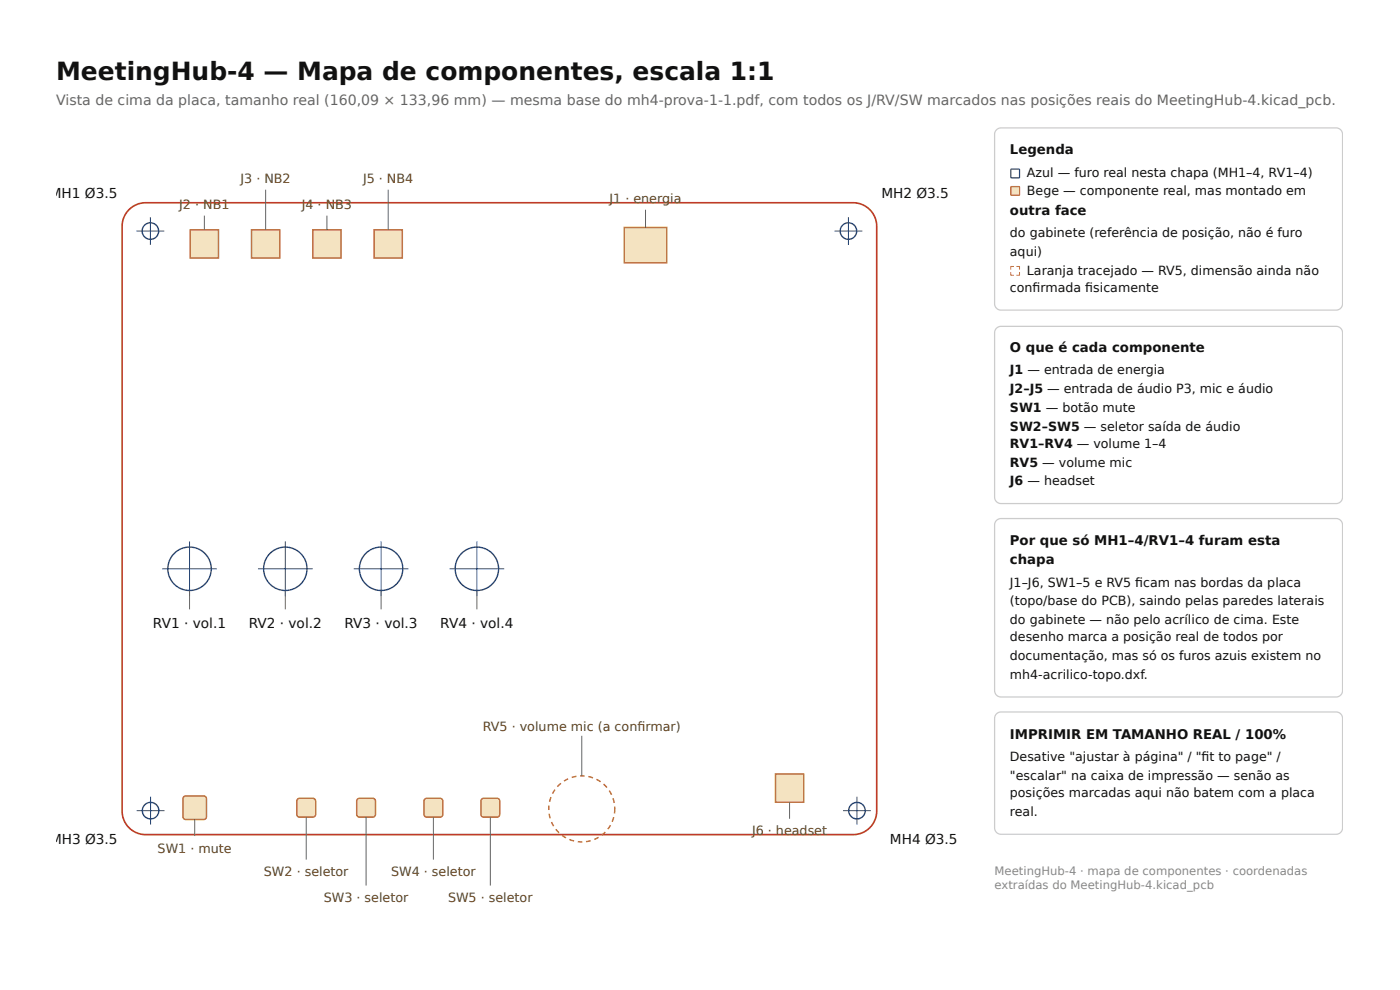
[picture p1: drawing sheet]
<svg xmlns="http://www.w3.org/2000/svg" width="297mm" height="210mm" viewBox="0 0 297 210" stroke-linecap="round" stroke-linejoin="round" font-family="sans-serif">
<defs><g id="words">
<text font-size="5.3" fill="#111" x="11.9" y="16.9">MeetingHub-4 — Mapa de componentes, escala 1:1</text>
<text font-size="3" fill="#666" x="11.9" y="22.2">Vista de cima da placa, tamanho real (160,09 × 133,96 mm) — mesma base do mh4-prova-1-1.pdf, com todos os J/RV/SW marcados nas posições reais do MeetingHub-4.kicad_pcb.</text>
<g font-size="2.9" fill="#111">
<text x="10.6" y="42">MH1 Ø3.5</text>
<text x="187" y="42">MH2 Ø3.5</text>
<text x="32.5" y="133.2">RV1 · vol.1</text>
<text x="52.8" y="133.2">RV2 · vol.2</text>
<text x="73.1" y="133.2">RV3 · vol.3</text>
<text x="93.4" y="133.2">RV4 · vol.4</text>
<text x="10.6" y="178.9">MH3 Ø3.5</text>
<text x="188.8" y="178.9">MH4 Ø3.5</text>
</g>
<g font-size="2.8" fill="#111">
<text x="214.3" y="32.5">Legenda</text>
<text x="214.3" y="45.5">outra face</text>
<text x="214.3" y="74.6">O que é cada componente</text>
<text x="214.3" y="115.6">Por que só MH1–4/RV1–4 furam esta</text>
<text x="214.3" y="119.6">chapa</text>
<text x="214.3" y="156.6">IMPRIMIR EM TAMANHO REAL / 100%</text>
</g>
<g font-size="2.7" fill="#5c4a1e">
<text x="51" y="38.7">J3 · NB2</text>
<text x="77" y="38.7">J5 · NB4</text>
<text x="38" y="44.2">J2 · NB1</text>
<text x="64" y="44.2">J4 · NB3</text>
<text x="129.3" y="43">J1 · energia</text>
<text x="102.4" y="155">RV5 · volume mic (a confi rmar)</text>
<text x="159.5" y="177.1">J6 · headset</text>
<text x="33.4" y="180.7">SW1 · mute</text>
<text x="56" y="185.7">SW2 · seletor</text>
<text x="83" y="185.7">SW4 · seletor</text>
<text x="68.7" y="191.2">SW3 · seletor</text>
<text x="95" y="191.2">SW5 · seletor</text>
</g>
<g font-size="2.7" fill="#111">
<text x="217.9" y="37.6">Azul — furo real nesta chapa (MH1–4, RV1–4)</text>
<text x="217.9" y="41.3">Bege — componente real, mas montado em</text>
<text x="214.3" y="50.3">do gabinete (referência de posição, não é furo</text>
<text x="214.3" y="54.2">aqui)</text>
<text x="217.9" y="58.2">Laranja tracejado — RV5, dimensão ainda não</text>
<text x="214.3" y="61.9">confi rmada fi sicamente</text>
<text x="214.3" y="79.4">J1 — entrada de energia</text>
<text x="214.3" y="83.3">J2–J5 — entrada de áudio P3, mic e áudio</text>
<text x="214.3" y="87.3">SW1 — botão mute</text>
<text x="214.3" y="91.3">SW2–SW5 — seletor saída de áudio</text>
<text x="214.3" y="95">RV1–RV4 — volume 1–4</text>
<text x="214.3" y="99">RV5 — volume mic</text>
<text x="214.3" y="102.9">J6 — headset</text>
<text x="214.3" y="124.4">J1–J6, SW1–5 e RV5 fi cam nas bordas da placa</text>
<text x="214.3" y="128.3">(topo/base do PCB), saindo pelas paredes laterais</text>
<text x="214.3" y="132.3">do gabinete — não pelo acrílico de cima. Este</text>
<text x="214.3" y="136">desenho marca a posição real de todos por</text>
<text x="214.3" y="140">documentação, mas só os furos azuis existem no</text>
<text x="214.3" y="143.9">mh4-acrilico-topo.dxf.</text>
<text x="214.3" y="161.4">Desative &quot;ajustar à página&quot; / &quot;fi t to page&quot; /</text>
<text x="214.3" y="165.4">&quot;escalar&quot; na caixa de impressão — senão as</text>
<text x="214.3" y="169.1">posições marcadas aqui não batem com a placa</text>
<text x="214.3" y="173">real.</text>
</g>
<g font-size="2.5" fill="#888">
<text x="211" y="185.5">MeetingHub-4 · mapa de componentes · coordenadas</text>
<text x="211" y="188.4">extraídas do MeetingHub-4.kicad_pcb</text>
</g>
</g></defs>
<path d="M27.4 44.5a5 5 0 0 1 3.5-1.5h150.1a5 5 0 0 1 5 5v123.9a5 5 0 0 1-5 5h-150.1a5 5 0 0 1-5-5v-123.9a5 5 0 0 1 1.5-3.5z" fill="none" stroke="#c0392b" stroke-width=".35"/>
<g fill="none" stroke="#1a4fa0" stroke-width=".3">
<circle cx="31.9" cy="49" r="1.75"/>
<circle cx="180" cy="49" r="1.75"/>
<circle cx="40.2" cy="120.6" r="4.6"/>
<circle cx="60.5" cy="120.6" r="4.6"/>
<circle cx="80.9" cy="120.6" r="4.6"/>
<circle cx="101.2" cy="120.6" r="4.6"/>
<circle cx="31.9" cy="171.9" r="1.75"/>
<circle cx="181.8" cy="171.9" r="1.75"/>
</g>
<g fill="none" stroke="#1a4fa0" stroke-width=".21">
<path d="M29 49h5.9M31.9 46v5.9M177 49h5.9M180 46v5.9M40.2 114.8v11.6M60.5 114.8v11.6M80.9 114.8v11.6M101.2 114.8v11.6M34.4 120.6h11.6M54.7 120.6h11.6M75.1 120.6h11.6M95.4 120.6h11.6"/>
<path d="M29 171.9h5.9M31.9 168.9v5.9M178.9 171.9h5.9M181.8 168.9v5.9"/>
</g>
<path d="M40.2 125.2v4M60.5 125.2v4M80.9 125.2v4M101.2 125.2v4" fill="none" stroke="#666" stroke-width=".21"/>
<path d="M132.4 48.2h9v7.5h-9z" fill="#f4e3c1"/>
<path d="M132.4 48.2h9v7.5h-9z" fill="none" stroke="#a9791f" stroke-width=".3"/>
<path d="M136.9 44.5v3.7" fill="none" stroke="#666" stroke-width=".21"/>
<path d="M40.4 48.7h6v6h-6z" fill="#f4e3c1"/>
<path d="M40.4 48.7h6v6h-6z" fill="none" stroke="#a9791f" stroke-width=".3"/>
<path d="M43.4 45.7v3" fill="none" stroke="#666" stroke-width=".21"/>
<path d="M53.4 48.7h6v6h-6z" fill="#f4e3c1"/>
<path d="M53.4 48.7h6v6h-6z" fill="none" stroke="#a9791f" stroke-width=".3"/>
<path d="M56.4 40.2v8.5" fill="none" stroke="#666" stroke-width=".21"/>
<path d="M66.4 48.7h6v6h-6z" fill="#f4e3c1"/>
<path d="M66.4 48.7h6v6h-6z" fill="none" stroke="#a9791f" stroke-width=".3"/>
<path d="M69.4 45.7v3" fill="none" stroke="#666" stroke-width=".21"/>
<path d="M79.4 48.7h6v6h-6z" fill="#f4e3c1"/>
<path d="M79.4 48.7h6v6h-6z" fill="none" stroke="#a9791f" stroke-width=".3"/>
<path d="M82.4 40.2v8.5" fill="none" stroke="#666" stroke-width=".21"/>
<path d="M164.5 164.1h6v6h-6z" fill="#f4e3c1"/>
<path d="M164.5 164.1h6v6h-6z" fill="none" stroke="#a9791f" stroke-width=".3"/>
<path d="M167.5 170.1v3.5" fill="none" stroke="#666" stroke-width=".21"/>
<path d="M39 168.9l.4-.2h3.8a.6 .6 0 0 1 .6 .6v3.8a.6 .6 0 0 1-.6 .6h-3.8a.6 .6 0 0 1-.6-.6v-3.8z" fill="#f4e3c1"/>
<path d="M39 168.9l.4-.2h3.8a.6 .6 0 0 1 .6 .6v3.8a.6 .6 0 0 1-.6 .6h-3.8a.6 .6 0 0 1-.6-.6v-3.8z" fill="none" stroke="#a9791f" stroke-width=".3"/>
<path d="M41.3 173.7v3.5" fill="none" stroke="#666" stroke-width=".21"/>
<path d="M63.1 169.4l.5-.2h2.8a.6 .6 0 0 1 .6 .6v2.8a.6 .6 0 0 1-.6 .6h-2.8a.6 .6 0 0 1-.6-.6v-2.8z" fill="#f4e3c1"/>
<path d="M63.1 169.4l.5-.2h2.8a.6 .6 0 0 1 .6 .6v2.8a.6 .6 0 0 1-.6 .6h-2.8a.6 .6 0 0 1-.6-.6v-2.8z" fill="none" stroke="#a9791f" stroke-width=".3"/>
<path d="M65 173.2v9" fill="none" stroke="#666" stroke-width=".21"/>
<path d="M75.8 169.4l.5-.2h2.8a.6 .6 0 0 1 .6 .6v2.8a.6 .6 0 0 1-.6 .6h-2.8a.6 .6 0 0 1-.6-.6v-2.8z" fill="#f4e3c1"/>
<path d="M75.8 169.4l.5-.2h2.8a.6 .6 0 0 1 .6 .6v2.8a.6 .6 0 0 1-.6 .6h-2.8a.6 .6 0 0 1-.6-.6v-2.8z" fill="none" stroke="#a9791f" stroke-width=".3"/>
<path d="M77.7 173.2v14.5" fill="none" stroke="#666" stroke-width=".21"/>
<path d="M90.1 169.4l.4-.2h2.8a.6 .6 0 0 1 .6 .6v2.8a.6 .6 0 0 1-.6 .6h-2.8a.6 .6 0 0 1-.6-.6v-2.8z" fill="#f4e3c1"/>
<path d="M90.1 169.4l.4-.2h2.8a.6 .6 0 0 1 .6 .6v2.8a.6 .6 0 0 1-.6 .6h-2.8a.6 .6 0 0 1-.6-.6v-2.8z" fill="none" stroke="#a9791f" stroke-width=".3"/>
<path d="M91.9 173.2v9" fill="none" stroke="#666" stroke-width=".21"/>
<path d="M102.2 169.4l.4-.2h2.8a.6 .6 0 0 1 .6 .6v2.8a.6 .6 0 0 1-.6 .6h-2.8a.6 .6 0 0 1-.6-.6v-2.8z" fill="#f4e3c1"/>
<path d="M102.2 169.4l.4-.2h2.8a.6 .6 0 0 1 .6 .6v2.8a.6 .6 0 0 1-.6 .6h-2.8a.6 .6 0 0 1-.6-.6v-2.8z" fill="none" stroke="#a9791f" stroke-width=".3"/>
<path d="M104 173.2v14.5" fill="none" stroke="#666" stroke-width=".21"/>
<path d="M130.1 173.2l.2 .1-.3 1-.3-.1zM129.4 174.9l.2 .1-.5 .9-.3-.2zM127.6 177l.7-.7 .2 .2-.8 .7zM126 177.8l.9-.4 .2 .3-.9 .4zM124.3 178.3l1-.2v.3l-1 .2zM122.6 178.3h.9v.3h-.9zM120.9 177.8l.9 .4v.2l-1.1-.3zM119.3 177l.9 .5-.2 .3-.9-.6zM117.8 175.9l.2-.2 .7 .8-.2 .2zM116.9 174.3l.2-.1 .5 .9-.3 .1zM116.4 172.5h.2l.3 1h-.3zM116.3 170.8h.3v.9h-.3zM116.7 168.9l.3 .1-.3 1h-.3zM117.6 167.3l.3 .2-.6 .8-.2-.1zM118.3 166.5l.6-.5 .2 .2-.7 .7-.3-.2zM119.6 165.5l.9-.5 .1 .3-.9 .4zM121.2 164.7l1.1-.3v.3l-1 .3zM123.1 164.4h.9v.3h-.9zM124.8 164.5l1.1 .3-.1 .3-1-.3zM126.6 165.1l.9 .5-.2 .3-.8-.5zM128.1 166.1l.8 .8-.2 .2-.7-.7zM129.1 167.7l.3-.2 .5 .9-.3 .2zM129.9 169.3l.3-.1 .3 1-.3 .1zM130.3 171h.3l-.1 1.5-.3-.1z" fill="#c0781f"/>
<path d="M123.4 156v8.5" fill="none" stroke="#666" stroke-width=".21"/>
<path d="M211.4 27.5l1-.4h71.1a1.37 1.37 0 0 1 1.3 1.4v35.9a1.37 1.37 0 0 1-1.3 1.3h-71.1a1.37 1.37 0 0 1-1.4-1.3v-35.9z" fill="none" stroke="#ccc" stroke-width=".26"/>
<path d="M214.5 35.9h1.8v1.8h-1.8z" fill="#fff"/>
<path d="M214.5 35.9h1.8v1.8h-1.8z" fill="none" stroke="#1a4fa0" stroke-width=".26"/>
<path d="M214.5 39.6h1.8v1.8h-1.8z" fill="#f4e3c1"/>
<path d="M214.5 39.6h1.8v1.8h-1.8z" fill="none" stroke="#a9791f" stroke-width=".26"/>
<path d="M214.3 56.4h2.1v2.1h-2.1z" fill="#fff"/>
<g fill="#c0781f">
<path d="M214.3 56.4h.8v.2h-.8zM215.6 56.4h.8v.2h-.8z"/>
<path d="M214.3 58.2h.8v.3h-.8zM215.6 58.2h.8v.3h-.8z"/>
<path d="M216.2 56.4h.2v.7h-.2zM216.2 57.7h.2v.8h-.2z"/>
<path d="M214.3 56.4h.3v.7h-.3zM214.3 57.7h.3v.8h-.3z"/>
</g>
<path d="M211.4 69.6l1-.4h71.1a1.37 1.37 0 0 1 1.3 1.4v34.8a1.37 1.37 0 0 1-1.3 1.4h-71.1a1.37 1.37 0 0 1-1.4-1.4v-34.8zM211.4 110.3l1-.4h71.1a1.37 1.37 0 0 1 1.3 1.4v35.1a1.37 1.37 0 0 1-1.3 1.4h-71.1a1.37 1.37 0 0 1-1.4-1.4v-35.1zM211.4 151.3l1-.4h71.1a1.37 1.37 0 0 1 1.3 1.4v23.2a1.37 1.37 0 0 1-1.3 1.4h-71.1a1.37 1.37 0 0 1-1.4-1.4v-23.2z" fill="none" stroke="#ccc" stroke-width=".26"/>
<use href="#words"/>
</svg>
